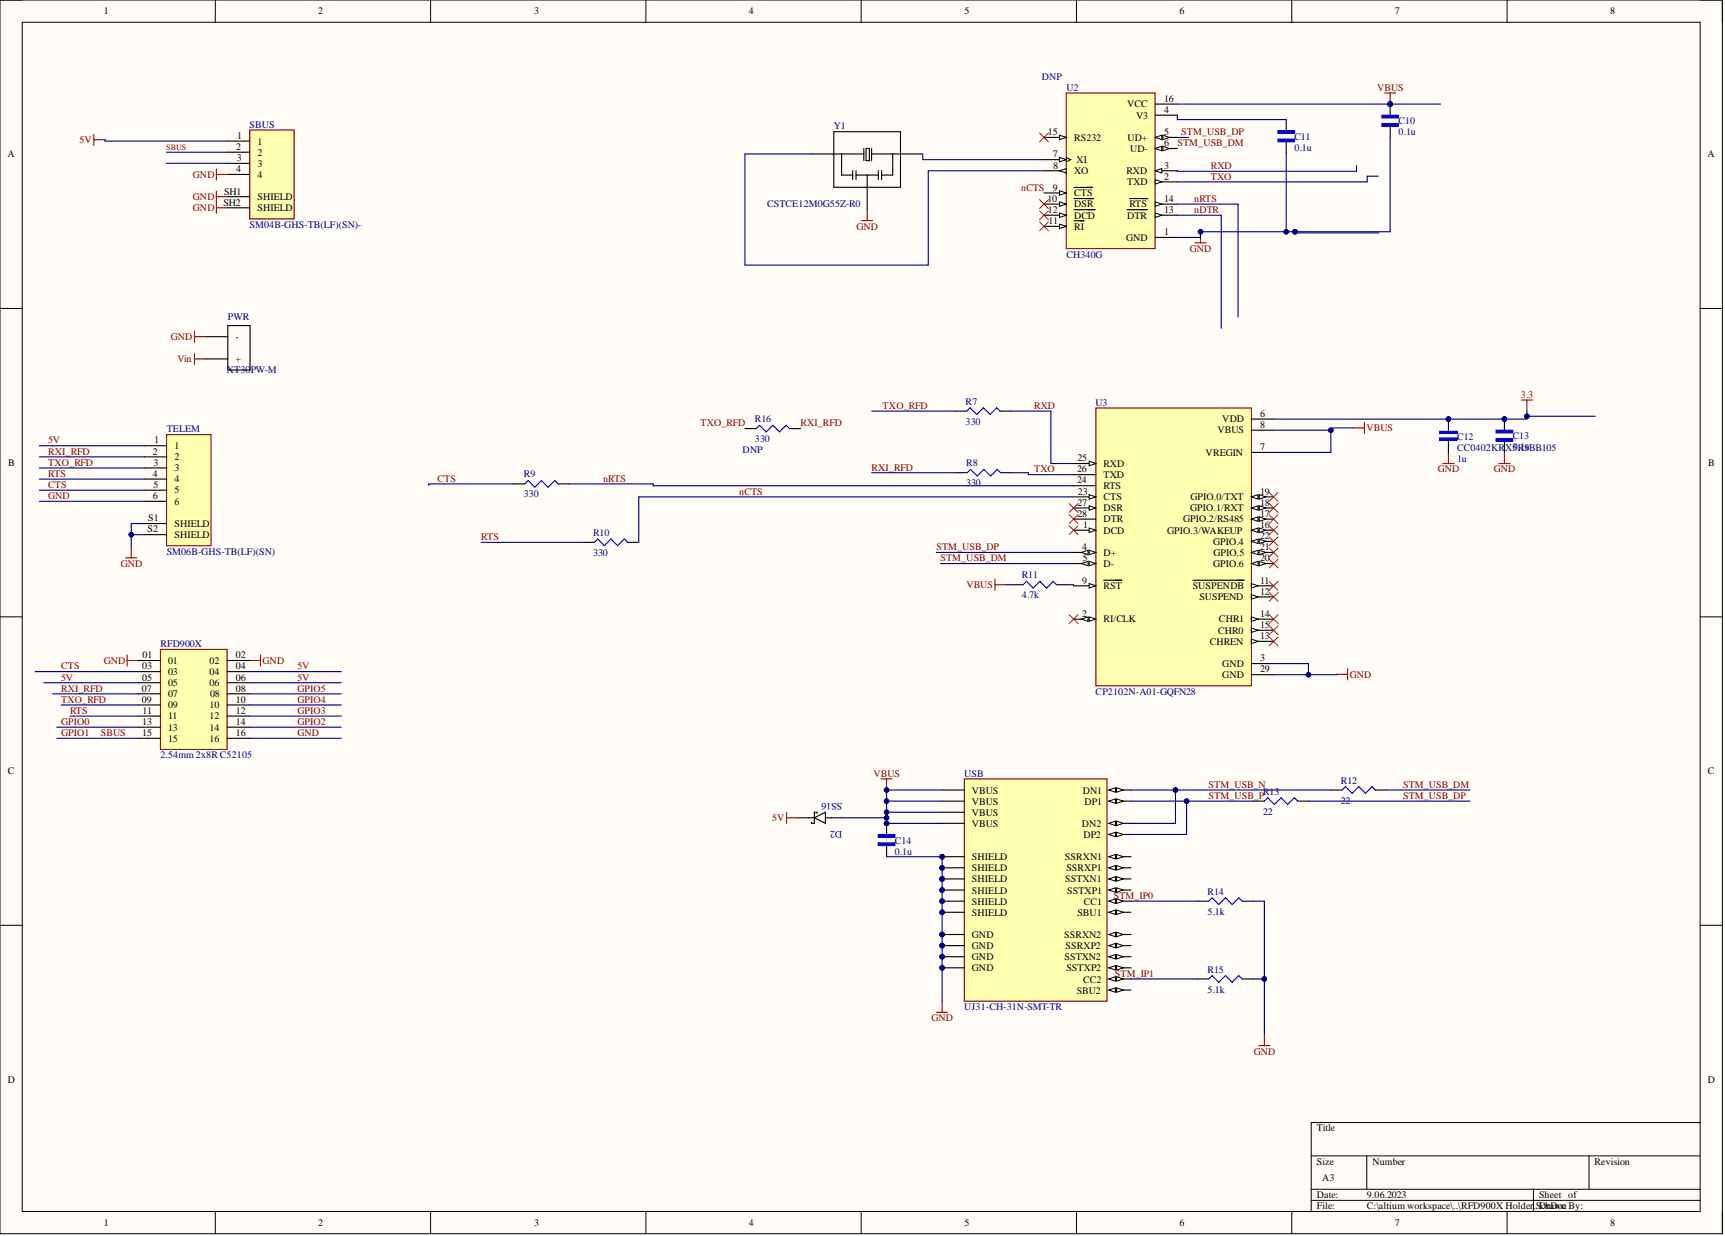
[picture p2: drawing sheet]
<svg xmlns="http://www.w3.org/2000/svg" width="393mm" height="282mm" viewBox="0 0 393 282" stroke-linecap="round" stroke-linejoin="round" font-family="sans-serif">
<defs><g id="words">
<g font-size="2.3">
<text x="23.6" y="3.3">1</text>
<text x="72.6" y="3.3">2</text>
<text x="121.8" y="3.3">3</text>
<text x="170.8" y="3.3">4</text>
<text x="219.9" y="3.3">5</text>
<text x="268.9" y="3.3">6</text>
<text x="318.1" y="3.3">7</text>
<text x="367.2" y="3.3">8</text>
<text x="265.5" y="23.2">16</text>
<text x="257" y="24.5">VCC</text>
<text x="259" y="27">V3</text>
<text x="265.5" y="25.8">4</text>
<text x="1.7" y="35.9">A</text>
<text x="53.9" y="34.2">2</text>
<text x="54.1" y="31.7">1</text>
<text x="58.7" y="33">1</text>
<text x="58.7" y="35.5">2</text>
<text x="238.9" y="30.8">15</text>
<text x="240" y="35.9">7</text>
<text x="244.9" y="32.1">RS232</text>
<text x="257.1" y="32.1">UD+</text>
<text x="257.7" y="34.6">UD-</text>
<text x="265.5" y="30.8">5</text>
<text x="265.5" y="33.4">6</text>
<text x="389.4" y="35.9">A</text>
<text x="53.9" y="39.3">4</text>
<text x="54" y="36.8">3</text>
<text x="58.7" y="38">3</text>
<text x="58.7" y="40.6">4</text>
<text x="240.1" y="38.4">8</text>
<text x="244.9" y="39.7">XO</text>
<text x="245.4" y="37.2">XI</text>
<text x="256.8" y="39.7">RXD</text>
<text x="265.5" y="38.4">3</text>
<text x="265.5" y="41">2</text>
<text x="50.9" y="46.9">SH2</text>
<text x="51.1" y="44.4">SH1</text>
<text x="58.7" y="45.6">SHIELD</text>
<text x="238.9" y="46.1">10</text>
<text x="240" y="43.5">9</text>
<text x="244.9" y="44.8">CTS</text>
<text x="244.9" y="47.3">DSR</text>
<text x="257" y="42.2">TXD</text>
<text x="257.5" y="47.3">RTS</text>
<text x="265.5" y="46.1">14</text>
<text x="58.7" y="48.2">SHIELD</text>
<text x="238.9" y="48.6">12</text>
<text x="239.1" y="51.1">11</text>
<text x="244.9" y="49.9">DCD</text>
<text x="244.9" y="52.4">RI</text>
<text x="257" y="49.9">DTR</text>
<text x="265.5" y="48.6">13</text>
<text x="265.5" y="53.7">1</text>
<text x="256.8" y="54.9">GND</text>
<text x="53.7" y="77.6">-</text>
<text x="53.7" y="82.6">+</text>
<text x="287.3" y="95.1">6</text>
<text x="35.1" y="101.1">1</text>
<text x="277.6" y="98.9">VBUS</text>
<text x="278.7" y="96.3">VDD</text>
<text x="287.3" y="97.6">8</text>
<text x="1.9" y="106.3">B</text>
<text x="34.9" y="103.7">2</text>
<text x="35" y="106.2">3</text>
<text x="39.8" y="102.4">1</text>
<text x="39.8" y="104.9">2</text>
<text x="39.8" y="107.5">3</text>
<text x="245.6" y="107.7">26</text>
<text x="245.7" y="105.2">25</text>
<text x="251.6" y="106.5">RXD</text>
<text x="274.9" y="103.9">VREGIN</text>
<text x="287.3" y="102.7">7</text>
<text x="389.5" y="106.3">B</text>
<text x="34.9" y="108.7">4</text>
<text x="34.9" y="113.8">6</text>
<text x="35" y="111.3">5</text>
<text x="39.8" y="110">4</text>
<text x="39.8" y="112.5">5</text>
<text x="245.6" y="110.3">24</text>
<text x="245.8" y="112.8">23</text>
<text x="251.6" y="109">TXD</text>
<text x="251.6" y="111.5">RTS</text>
<text x="287.3" y="112.8">19</text>
<text x="33.8" y="118.9">S1</text>
<text x="39.8" y="115.1">6</text>
<text x="245.7" y="115.3">27</text>
<text x="245.7" y="117.9">28</text>
<text x="251.6" y="114.1">CTS</text>
<text x="251.6" y="116.6">DSR</text>
<text x="251.6" y="119.1">DTR</text>
<text x="269.8" y="119.1">GPIO.2/RS485</text>
<text x="271.4" y="116.6">GPIO.1/RXT</text>
<text x="271.5" y="114.1">GPIO.0/TXT</text>
<text x="287.3" y="115.3">18</text>
<text x="287.3" y="117.9">17</text>
<text x="33.6" y="121.4">S2</text>
<text x="39.8" y="120.1">SHIELD</text>
<text x="39.8" y="122.7">SHIELD</text>
<text x="246.8" y="125.5">4</text>
<text x="247" y="120.4">1</text>
<text x="251.6" y="121.7">DCD</text>
<text x="266.1" y="121.7">GPIO.3/WAKEUP</text>
<text x="276.6" y="124.2">GPIO.4</text>
<text x="287.3" y="120.4">16</text>
<text x="287.3" y="122.9">22</text>
<text x="287.3" y="125.5">21</text>
<text x="246.9" y="128">5</text>
<text x="251.6" y="126.7">D+</text>
<text x="251.6" y="129.3">D-</text>
<text x="276.6" y="129.3">GPIO.6</text>
<text x="276.7" y="126.7">GPIO.5</text>
<text x="287.3" y="128">20</text>
<text x="246.8" y="133.1">9</text>
<text x="251.6" y="134.3">RST</text>
<text x="272" y="134.3">SUSPENDB</text>
<text x="273.5" y="136.9">SUSPEND</text>
<text x="287.3" y="133.1">11</text>
<text x="287.3" y="135.6">12</text>
<text x="246.8" y="140.7">2</text>
<text x="251.6" y="141.9">RI/CLK</text>
<text x="278" y="141.9">CHR1</text>
<text x="287.3" y="140.7">14</text>
<text x="287.3" y="143.2">15</text>
<text x="275.9" y="147">CHREN</text>
<text x="277.8" y="144.5">CHR0</text>
<text x="287.3" y="145.7">13</text>
<text x="32.4" y="152.7">03</text>
<text x="32.4" y="155.2">05</text>
<text x="32.5" y="150.1">01</text>
<text x="38.3" y="151.4">01</text>
<text x="38.3" y="153.9">03</text>
<text x="47.8" y="151.4">02</text>
<text x="47.8" y="153.9">04</text>
<text x="53.8" y="150.1">02</text>
<text x="53.8" y="152.7">04</text>
<text x="53.8" y="155.2">06</text>
<text x="278.7" y="152.1">GND</text>
<text x="278.7" y="154.6">GND</text>
<text x="287.3" y="150.8">3</text>
<text x="287.3" y="153.3">29</text>
<text x="32.3" y="157.7">07</text>
<text x="32.3" y="160.3">09</text>
<text x="38.3" y="156.5">05</text>
<text x="38.3" y="159">07</text>
<text x="38.3" y="161.5">09</text>
<text x="47.8" y="156.5">06</text>
<text x="47.8" y="161.5">10</text>
<text x="47.9" y="159">08</text>
<text x="53.8" y="157.7">08</text>
<text x="53.8" y="160.3">10</text>
<text x="32.4" y="165.3">13</text>
<text x="32.4" y="167.9">15</text>
<text x="32.5" y="162.8">11</text>
<text x="38.3" y="164.1">11</text>
<text x="38.3" y="166.6">13</text>
<text x="47.8" y="164.1">12</text>
<text x="47.8" y="166.6">14</text>
<text x="53.8" y="162.8">12</text>
<text x="53.8" y="165.3">14</text>
<text x="53.8" y="167.9">16</text>
<text x="38.3" y="169.1">15</text>
<text x="47.8" y="169.1">16</text>
<text x="1.8" y="176.6">C</text>
<text x="389.5" y="176.6">C</text>
<text x="221.6" y="183.5">VBUS</text>
<text x="221.6" y="181">VBUS</text>
<text x="246.9" y="181">DN1</text>
<text x="247.3" y="183.5">DP1</text>
<text x="221.6" y="188.6">VBUS</text>
<text x="221.6" y="186">VBUS</text>
<text x="246.7" y="188.6">DN2</text>
<text x="247" y="191.1">DP2</text>
<text x="221.6" y="196.2">SHIELD</text>
<text x="242.8" y="196.2">SSRXN1</text>
<text x="221.6" y="203.8">SHIELD</text>
<text x="221.6" y="201.3">SHIELD</text>
<text x="221.6" y="198.7">SHIELD</text>
<text x="242.9" y="201.3">SSTXN1</text>
<text x="243.2" y="198.7">SSRXP1</text>
<text x="243.3" y="203.8">SSTXP1</text>
<text x="221.6" y="208.9">SHIELD</text>
<text x="221.6" y="206.3">SHIELD</text>
<text x="245.7" y="208.9">SBU1</text>
<text x="247.1" y="206.3">CC1</text>
<text x="221.6" y="213.9">GND</text>
<text x="242.7" y="213.9">SSRXN2</text>
<text x="221.6" y="221.5">GND</text>
<text x="221.6" y="219">GND</text>
<text x="221.6" y="216.5">GND</text>
<text x="242.7" y="219">SSTXN2</text>
<text x="243" y="216.5">SSRXP2</text>
<text x="243.2" y="221.5">SSTXP2</text>
<text x="245.5" y="226.6">SBU2</text>
<text x="247" y="224.1">CC2</text>
<text x="1.8" y="247">D</text>
<text x="389.5" y="247">D</text>
<text x="300.3" y="258">Title</text>
<text x="300.3" y="265.6">Size</text>
<text x="301.5" y="269.4">A3</text>
<text x="312.9" y="265.6">Number</text>
<text x="363.6" y="265.6">Revision</text>
<text x="300.3" y="273.2">Date:</text>
<text x="300.3" y="275.8">File:</text>
<text x="311.7" y="273.2">9.06.2023</text>
<text x="311.7" y="275.8">C:\altium workspace\..\RFD900X Holder.SchDoc By:</text>
<text x="350.9" y="273.2">Sheet of</text>
<text x="350.9" y="275.8">Drawn</text>
<text x="23.6" y="279.6">1</text>
<text x="72.6" y="279.6">2</text>
<text x="121.8" y="279.6">3</text>
<text x="170.8" y="279.6">4</text>
<text x="219.9" y="279.6">5</text>
<text x="268.9" y="279.6">6</text>
<text x="318.1" y="279.6">7</text>
<text x="367.2" y="279.6">8</text>
</g>
<g font-size="2.3" fill="#000080">
<text x="237.6" y="18.2">DNP</text>
<text x="243.2" y="20.7">U2</text>
<text x="56.9" y="29.2">SBUS</text>
<text x="190.1" y="29.5">Y1</text>
<text x="318.9" y="28.3">C10</text>
<text x="295.2" y="34.4">0.1u</text>
<text x="295.2" y="31.9">C11</text>
<text x="318.9" y="30.8">0.1u</text>
<text x="174.9" y="47.3">CSTCE12M0G55Z-R0</text>
<text x="56.9" y="52">SM04B-GHS-TB(LF)(SN)-</text>
<text x="243.2" y="58.7">CH340G</text>
<text x="51.9" y="73.1">PWR</text>
<text x="51.7" y="85.2">XT30PW-M</text>
<text x="220.2" y="92.3">R7</text>
<text x="249.8" y="92.5">U3</text>
<text x="38" y="98.6">TELEM</text>
<text x="172.1" y="100.8">330</text>
<text x="172.1" y="96.2">R16</text>
<text x="220.2" y="96.8">330</text>
<text x="332.3" y="100.4">C12</text>
<text x="344.9" y="100.1">C13</text>
<text x="169.3" y="103.2">DNP</text>
<text x="220.3" y="106.3">R8</text>
<text x="332.3" y="105.4">1u</text>
<text x="332.3" y="102.9">CC0402KRX5.1u</text>
<text x="344.9" y="102.7">0R5BB105</text>
<text x="119.4" y="113.4">330</text>
<text x="119.4" y="108.8">R9</text>
<text x="220.3" y="110.9">330</text>
<text x="135.2" y="122.2">R10</text>
<text x="38" y="126.5">SM06B-GHS-TB(LF)(SN)</text>
<text x="135.2" y="126.7">330</text>
<text x="233" y="131.8">R11</text>
<text x="233" y="136.4">4.7k</text>
<text x="36.6" y="147.6">RFD900X</text>
<text x="249.8" y="158.4">CP2102N-A01-GQFN28</text>
<text x="36.6" y="172.9">2.54mm 2x8R C52105</text>
<text x="219.9" y="177.2">USB</text>
<text x="305.8" y="178.7">R12</text>
<text x="192.1" y="183.2" transform="rotate(-180 192.1 183.2)">SS16</text>
<text x="288" y="185.8">22</text>
<text x="288" y="181.2">R13</text>
<text x="305.8" y="183.3">22</text>
<text x="192.1" y="189.5" transform="rotate(-180 192.1 189.5)">D2</text>
<text x="204.1" y="194.9">0.1u</text>
<text x="204.1" y="192.4">C14</text>
<text x="275.3" y="208.6">5.1k</text>
<text x="275.3" y="204">R14</text>
<text x="275.3" y="221.8">R15</text>
<text x="275.3" y="226.3">5.1k</text>
<text x="219.9" y="230.4">UJ31-CH-31N-SMT-TR</text>
</g>
<g font-size="2.3" fill="#800000">
<text x="314" y="20.7">VBUS</text>
<text x="18.2" y="32.6">5V</text>
<text x="268.5" y="33.4">STM_USB_DM</text>
<text x="269.3" y="30.8">STM_USB_DP</text>
<text x="44" y="40.6">GND</text>
<text x="276.1" y="38.5">RXD</text>
<text x="276.1" y="41">TXO</text>
<text x="44" y="45.6">GND</text>
<text x="232.9" y="43.5">nCTS</text>
<text x="272.3" y="46.1">nRTS</text>
<text x="44" y="48.2">GND</text>
<text x="195.3" y="52.4">GND</text>
<text x="272.3" y="48.6">nDTR</text>
<text x="271.3" y="57.5">GND</text>
<text x="38.9" y="77.6">GND</text>
<text x="40.5" y="82.6">Vin</text>
<text x="201.3" y="93.3">TXO_RFD</text>
<text x="235.8" y="93.3">RXD</text>
<text x="346.8" y="90.7">3.3</text>
<text x="11" y="101.1">5V</text>
<text x="159.7" y="97.2">TXO_RFD</text>
<text x="182.5" y="97.2">RXI_RFD</text>
<text x="311.6" y="98.3">VBUS</text>
<text x="11" y="103.7">RXI_RFD</text>
<text x="11" y="106.2">TXO_RFD</text>
<text x="198.7" y="107.3">RXI_RFD</text>
<text x="235.8" y="107.7">TXO</text>
<text x="327.9" y="107.7">GND</text>
<text x="340.6" y="107.7">GND</text>
<text x="11" y="108.7">RTS</text>
<text x="11" y="111.3">CTS</text>
<text x="11" y="113.8">GND</text>
<text x="99.7" y="109.8">CTS</text>
<text x="137.5" y="109.8">nRTS</text>
<text x="168.6" y="112.8">nCTS</text>
<text x="109.7" y="123.2">RTS</text>
<text x="213.5" y="125.5">STM_USB_DP</text>
<text x="27.5" y="129.3">GND</text>
<text x="214.4" y="128">STM_USB_DM</text>
<text x="220.4" y="134.1">VBUS</text>
<text x="13.9" y="152.7">CTS</text>
<text x="13.9" y="155.2">5V</text>
<text x="23.6" y="151.4">GND</text>
<text x="59.9" y="151.4">GND</text>
<text x="67.8" y="152.7">5V</text>
<text x="67.8" y="155.2">5V</text>
<text x="307.8" y="154.5">GND</text>
<text x="13.9" y="157.7">RXI_RFD</text>
<text x="13.9" y="160.3">TXO_RFD</text>
<text x="67.8" y="157.7">GPIO5</text>
<text x="67.8" y="160.3">GPIO4</text>
<text x="13.9" y="165.3">GPIO0</text>
<text x="13.9" y="167.9">GPIO1</text>
<text x="16" y="162.8">RTS</text>
<text x="23" y="167.9">SBUS</text>
<text x="67.8" y="162.8">GPIO3</text>
<text x="67.8" y="165.3">GPIO2</text>
<text x="67.8" y="167.9">GND</text>
<text x="199.2" y="177.2">VBUS</text>
<text x="275.6" y="179.7">STM_USB_N</text>
<text x="319.9" y="179.7">STM_USB_DM</text>
<text x="275.6" y="182.2">STM_USB_P</text>
<text x="319.9" y="182.2">STM_USB_DP</text>
<text x="176.1" y="187.3">5V</text>
<text x="254" y="205.1">STM_IP0</text>
<text x="254.2" y="222.8">STM_IP1</text>
<text x="212.4" y="232.9">GND</text>
<text x="285.9" y="240.5">GND</text>
</g>
<text font-size="1.9" fill="#800000" x="37.9" y="34.3">SBUS</text>
</g></defs>
<path d="M0 0h392.7v281.3h-392.7z" fill-rule="evenodd" fill="#fffcf8"/>
<path d="M0 0h392.7v281.3h-392.7z" fill="none" stroke="#000" stroke-width=".23"/>
<path d="M5.1 5.1h382.6v271.2h-382.6z" fill-rule="evenodd" fill="#fffcf8"/>
<g fill="none" stroke="#000" stroke-width=".23">
<path d="M0 0h5.1M5.1 5.1h382.6v271.2h-382.6zM49.1 0v5.1M98.2 0v5.1M147.3 0v5.1M196.4 0v5.1M245.5 0v5.1M294.6 0v5.1M343.7 0v5.1M387.7 0h5v5.1M0 70.3h5.1M387.7 70.3h5"/>
<path d="M0 140.7h5.1M387.7 140.7h5M0 211h5.1M387.7 211h5M387.7 256h-88.7v20.3M49.1 276.3v5M98.2 276.3v5M147.3 276.3v5M196.4 276.3v5M245.5 276.3v5M294.6 276.3v5M299 263.6h88.7"/>
<path d="M299 271.2h88.7M299 273.7h88.7M311.7 263.6v7.6M343.7 276.3v5M349.7 271.2v5.1M362.3 263.6v7.6M392.7 276.3v5"/>
</g>
<path d="M29 149.4v2.5M29 150.6h2.5M56.9 150.6h2.5M59.4 149.4v2.5" fill="none" stroke="#800000" stroke-width=".25"/>
<path d="M38 99.1h10.1v25.4h-10.1z" fill-rule="evenodd" fill="#ffffb0"/>
<path d="M38 99.1h10.1v25.4h-10.1zM28.7 127.2h2.5M29.9 124.7v2.5" fill="none" stroke="#800000" stroke-width=".25"/>
<path d="M32.9 101.7h5.1M32.9 104.2h5.1M32.9 106.7h5.1M32.9 109.3h5.1M32.9 111.8h5.1M32.9 114.3h5.1M32.9 119.4h5.1M32.9 121.9h5.1" fill="none" stroke="#000" stroke-width=".25"/>
<path d="M36.6 148.1h15.2v22.8h-15.2z" fill-rule="evenodd" fill="#ffffb0"/>
<path d="M36.6 148.1h15.2v22.8h-15.2z" fill="none" stroke="#800000" stroke-width=".25"/>
<g fill="none" stroke="#000" stroke-width=".25">
<path d="M31.5 150.6h5.1M31.5 153.2h5.1M31.5 155.7h5.1M31.5 158.2h5.1M51.8 150.6h5.1M51.8 153.2h5.1M51.8 155.7h5.1M51.8 158.2h5.1M31.5 160.8h5.1M31.5 163.3h5.1M31.5 165.8h5.1M31.5 168.4h5.1"/>
<path d="M51.8 160.8h5.1M51.8 163.3h5.1M51.8 165.8h5.1M51.8 168.4h5.1"/>
</g>
<path d="M56.9 29.6h10.2v20.3h-10.2z" fill-rule="evenodd" fill="#ffffb0"/>
<path d="M21.4 30.6v2.5M21.4 31.9h2.5M49.3 38.5v2.6M49.3 39.8h2.6M56.9 29.6h10.2v20.3h-10.2zM49.3 43.6v5.1M49.3 44.9h2.6M49.3 47.4h2.6" fill="none" stroke="#800000" stroke-width=".25"/>
<path d="M51.9 32.2h5M51.9 34.7h5M51.9 37.2h5M51.9 39.8h5M51.9 44.9h5M51.9 47.4h5M46.9 76.8h5.1M52 74.2h5v10.2h-5zM46.9 81.9h5.1" fill="none" stroke="#000" stroke-width=".25"/>
<path d="M249.9 93h35.5v63.4h-35.5z" fill-rule="evenodd" fill="#ffffb0"/>
<path d="M249.9 93h35.5v63.4h-35.5z" fill="none" stroke="#800000" stroke-width=".25"/>
<path d="M244.8 105.7h5.1" fill="none" stroke="#000" stroke-width=".25"/>
<path d="M248.4 105.2l1.5 .5-1.5 .5z" fill="#f8fcff"/>
<path d="M248.4 105.2l1.5 .5-1.5 .5z" fill="none" stroke="#000" stroke-width=".23"/>
<path d="M244.8 108.2h5.1M244.8 110.8h5.1M244.8 113.3h5.1" fill="none" stroke="#000" stroke-width=".25"/>
<path d="M248.4 112.8l1.5 .5-1.5 .5z" fill="#f8fcff"/>
<path d="M248.4 112.8l1.5 .5-1.5 .5z" fill="none" stroke="#000" stroke-width=".23"/>
<path d="M244.8 115.8h5.1" fill="none" stroke="#000" stroke-width=".25"/>
<path d="M248.4 115.3l1.5 .5-1.5 .6z" fill="#f8fcff"/>
<path d="M248.4 115.3l1.5 .5-1.5 .6z" fill="none" stroke="#000" stroke-width=".23"/>
<path d="M244.8 118.4h5.1M244.8 120.9h5.1" fill="none" stroke="#000" stroke-width=".25"/>
<path d="M248.4 120.4l1.5 .5-1.5 .5z" fill="#f8fcff"/>
<path d="M248.4 120.4l1.5 .5-1.5 .5z" fill="none" stroke="#000" stroke-width=".23"/>
<path d="M244.8 126h5.1" fill="none" stroke="#000" stroke-width=".25"/>
<path d="M248.4 125.5l1.5 .5-1.5 .5z" fill="#f8fcff"/>
<path d="M248.4 125.5l1.5 .5-1.5 .5z" fill="none" stroke="#000" stroke-width=".23"/>
<path d="M246.6 126l1.5-.5v1z" fill="#f8fcff"/>
<path d="M246.6 126l1.5-.5v1z" fill="none" stroke="#000" stroke-width=".23"/>
<path d="M244.8 128.5h5.1" fill="none" stroke="#000" stroke-width=".25"/>
<path d="M248.4 128l1.5 .5-1.5 .5z" fill="#f8fcff"/>
<path d="M248.4 128l1.5 .5-1.5 .5z" fill="none" stroke="#000" stroke-width=".23"/>
<path d="M246.6 128.5l1.5-.5v1z" fill="#f8fcff"/>
<path d="M246.6 128.5l1.5-.5v1z" fill="none" stroke="#000" stroke-width=".23"/>
<path d="M244.8 133.6h5.1" fill="none" stroke="#000" stroke-width=".25"/>
<path d="M248.4 133.1l1.5 .5-1.5 .5z" fill="#f8fcff"/>
<path d="M248.4 133.1l1.5 .5-1.5 .5z" fill="none" stroke="#000" stroke-width=".23"/>
<path d="M251.7 132.3h4.1M244.8 141.2h5.1" fill="none" stroke="#000" stroke-width=".25"/>
<path d="M248.4 140.7l1.5 .5-1.5 .5z" fill="#f8fcff"/>
<path d="M248.4 140.7l1.5 .5-1.5 .5z" fill="none" stroke="#000" stroke-width=".23"/>
<path d="M246.6 141.2l1.5-.5v1z" fill="#f8fcff"/>
<path d="M246.6 141.2l1.5-.5v1z" fill="none" stroke="#000" stroke-width=".23"/>
<path d="M285.4 95.6h5M285.4 98.1h5M285.4 103.2h5M285.4 113.3h5" fill="none" stroke="#000" stroke-width=".25"/>
<path d="M285.4 113.3l1.5-.5v1z" fill="#f8fcff"/>
<path d="M285.4 113.3l1.5-.5v1z" fill="none" stroke="#000" stroke-width=".23"/>
<path d="M287.1 112.8l1.5 .5-1.5 .5z" fill="#f8fcff"/>
<path d="M287.1 112.8l1.5 .5-1.5 .5z" fill="none" stroke="#000" stroke-width=".23"/>
<path d="M285.4 115.8h5" fill="none" stroke="#000" stroke-width=".25"/>
<path d="M285.4 115.8l1.5-.5v1.1z" fill="#f8fcff"/>
<path d="M285.4 115.8l1.5-.5v1.1z" fill="none" stroke="#000" stroke-width=".23"/>
<path d="M287.1 115.3l1.5 .5-1.5 .6z" fill="#f8fcff"/>
<path d="M287.1 115.3l1.5 .5-1.5 .6z" fill="none" stroke="#000" stroke-width=".23"/>
<path d="M285.4 118.4h5" fill="none" stroke="#000" stroke-width=".25"/>
<path d="M285.4 118.4l1.5-.5v1z" fill="#f8fcff"/>
<path d="M285.4 118.4l1.5-.5v1z" fill="none" stroke="#000" stroke-width=".23"/>
<path d="M287.1 117.9l1.5 .5-1.5 .5z" fill="#f8fcff"/>
<path d="M287.1 117.9l1.5 .5-1.5 .5z" fill="none" stroke="#000" stroke-width=".23"/>
<path d="M285.4 120.9h5" fill="none" stroke="#000" stroke-width=".25"/>
<path d="M285.4 120.9l1.5-.5v1z" fill="#f8fcff"/>
<path d="M285.4 120.9l1.5-.5v1z" fill="none" stroke="#000" stroke-width=".23"/>
<path d="M287.1 120.4l1.5 .5-1.5 .5z" fill="#f8fcff"/>
<path d="M287.1 120.4l1.5 .5-1.5 .5z" fill="none" stroke="#000" stroke-width=".23"/>
<path d="M285.4 123.5h5" fill="none" stroke="#000" stroke-width=".25"/>
<path d="M285.4 123.5l1.5-.6v1.1z" fill="#f8fcff"/>
<path d="M285.4 123.5l1.5-.6v1.1z" fill="none" stroke="#000" stroke-width=".23"/>
<path d="M287.1 122.9l1.5 .6-1.5 .5z" fill="#f8fcff"/>
<path d="M287.1 122.9l1.5 .6-1.5 .5z" fill="none" stroke="#000" stroke-width=".23"/>
<path d="M285.4 126h5" fill="none" stroke="#000" stroke-width=".25"/>
<path d="M285.4 126l1.5-.5v1z" fill="#f8fcff"/>
<path d="M285.4 126l1.5-.5v1z" fill="none" stroke="#000" stroke-width=".23"/>
<path d="M287.1 125.5l1.5 .5-1.5 .5z" fill="#f8fcff"/>
<path d="M287.1 125.5l1.5 .5-1.5 .5z" fill="none" stroke="#000" stroke-width=".23"/>
<path d="M285.4 128.5h5" fill="none" stroke="#000" stroke-width=".25"/>
<path d="M285.4 128.5l1.5-.5v1z" fill="#f8fcff"/>
<path d="M285.4 128.5l1.5-.5v1z" fill="none" stroke="#000" stroke-width=".23"/>
<path d="M287.1 128l1.5 .5-1.5 .5z" fill="#f8fcff"/>
<path d="M287.1 128l1.5 .5-1.5 .5z" fill="none" stroke="#000" stroke-width=".23"/>
<path d="M285.4 133.6h5" fill="none" stroke="#000" stroke-width=".25"/>
<path d="M285.4 133.1l1.5 .5-1.5 .5z" fill="#f8fcff"/>
<path d="M285.4 133.1l1.5 .5-1.5 .5z" fill="none" stroke="#000" stroke-width=".23"/>
<path d="M272 132.3h11.7M285.4 136.1h5" fill="none" stroke="#000" stroke-width=".25"/>
<path d="M285.4 135.6l1.5 .5-1.5 .5z" fill="#f8fcff"/>
<path d="M285.4 135.6l1.5 .5-1.5 .5z" fill="none" stroke="#000" stroke-width=".23"/>
<path d="M285.4 141.2h5" fill="none" stroke="#000" stroke-width=".25"/>
<path d="M285.4 140.7l1.5 .5-1.5 .5z" fill="#f8fcff"/>
<path d="M285.4 140.7l1.5 .5-1.5 .5z" fill="none" stroke="#000" stroke-width=".23"/>
<path d="M285.4 143.7h5" fill="none" stroke="#000" stroke-width=".25"/>
<path d="M285.4 143.2l1.5 .5-1.5 .5z" fill="#f8fcff"/>
<path d="M285.4 143.2l1.5 .5-1.5 .5z" fill="none" stroke="#000" stroke-width=".23"/>
<path d="M285.4 146.3h5" fill="none" stroke="#000" stroke-width=".25"/>
<path d="M285.4 145.8l1.5 .5-1.5 .5z" fill="#f8fcff"/>
<path d="M285.4 145.8l1.5 .5-1.5 .5z" fill="none" stroke="#000" stroke-width=".23"/>
<g fill="none" stroke="#000" stroke-width=".25">
<path d="M185.1 35.1h11.9M190.1 30h15.2v12.7h-15.2zM191.9 35.1v4.8h2.5M194.4 38.9v2M195.2 39.9h5.1M195.2 38.9v2M197 33.8v2.8M197.5 33.8h.7v2.8h-.7zM197.7 39.9v7.9M198.7 35.1h11.7M198.7 33.8v2.8M200.3 38.9v2"/>
<path d="M201 38.9v2M203.6 35.1v4.8h-2.6M285.4 151.3h5M285.4 153.9h5"/>
</g>
<path d="M308.6 97.6h2.5M311.1 96.3v2.6M346.9 91.2h2.5M348.2 91.2v2.6M329 105.7h2.6M330.3 103.2v2.5M341.8 105.7h2.5M343.1 103.2v2.5M226.9 132.1v2.5M226.9 133.3h2.5M304.7 153.8h2.6M307.3 152.5v2.5" fill="none" stroke="#800000" stroke-width=".25"/>
<path d="M243.1 21.2h20.3v35.5h-20.3z" fill-rule="evenodd" fill="#ffffb0"/>
<path d="M243.1 21.2h20.3v35.5h-20.3z" fill="none" stroke="#800000" stroke-width=".25"/>
<path d="M238.1 31.3h5" fill="none" stroke="#000" stroke-width=".25"/>
<path d="M241.6 30.8l1.5 .5-1.5 .5z" fill="#f8fcff"/>
<path d="M241.6 30.8l1.5 .5-1.5 .5z" fill="none" stroke="#000" stroke-width=".23"/>
<path d="M238.1 36.4h5" fill="none" stroke="#000" stroke-width=".25"/>
<path d="M241.6 35.9l1.5 .5-1.5 .5z" fill="#f8fcff"/>
<path d="M241.6 35.9l1.5 .5-1.5 .5zM243.1 35.9l1 .5-1 .5" fill="none" stroke="#000" stroke-width=".23"/>
<path d="M238.1 38.9h5" fill="none" stroke="#000" stroke-width=".25"/>
<path d="M241.6 38.9l1.5-.5v1.1z" fill="#f8fcff"/>
<path d="M241.6 38.9l1.5-.5v1.1z" fill="none" stroke="#000" stroke-width=".23"/>
<path d="M238.1 44h5" fill="none" stroke="#000" stroke-width=".25"/>
<path d="M241.6 43.5l1.5 .5-1.5 .5z" fill="#f8fcff"/>
<path d="M241.6 43.5l1.5 .5-1.5 .5z" fill="none" stroke="#000" stroke-width=".23"/>
<path d="M238.1 46.5h5M244.9 42.7h4.2" fill="none" stroke="#000" stroke-width=".25"/>
<path d="M241.6 46l1.5 .5-1.5 .6z" fill="#f8fcff"/>
<path d="M241.6 46l1.5 .5-1.5 .6z" fill="none" stroke="#000" stroke-width=".23"/>
<path d="M238.1 49.1h5M244.9 45.3h4.5" fill="none" stroke="#000" stroke-width=".25"/>
<path d="M241.6 48.6l1.5 .5-1.5 .5z" fill="#f8fcff"/>
<path d="M241.6 48.6l1.5 .5-1.5 .5z" fill="none" stroke="#000" stroke-width=".23"/>
<path d="M238.1 51.6h5M244.9 47.8h4.8" fill="none" stroke="#000" stroke-width=".25"/>
<path d="M241.6 51.1l1.5 .5-1.5 .5z" fill="#f8fcff"/>
<path d="M241.6 51.1l1.5 .5-1.5 .5z" fill="none" stroke="#000" stroke-width=".23"/>
<path d="M263.4 23.7h5.1M263.4 26.3h5.1M263.4 31.3h5.1M244.9 50.3h2.3" fill="none" stroke="#000" stroke-width=".25"/>
<path d="M263.4 31.3l1.5-.5v1z" fill="#f8fcff"/>
<path d="M263.4 31.3l1.5-.5v1z" fill="none" stroke="#000" stroke-width=".23"/>
<path d="M265.2 30.8l1.5 .5-1.5 .5z" fill="#f8fcff"/>
<path d="M265.2 30.8l1.5 .5-1.5 .5z" fill="none" stroke="#000" stroke-width=".23"/>
<path d="M263.4 33.9h5.1" fill="none" stroke="#000" stroke-width=".25"/>
<path d="M263.4 33.9l1.5-.5v1z" fill="#f8fcff"/>
<path d="M263.4 33.9l1.5-.5v1z" fill="none" stroke="#000" stroke-width=".23"/>
<path d="M265.2 33.4l1.5 .5-1.5 .5z" fill="#f8fcff"/>
<path d="M265.2 33.4l1.5 .5-1.5 .5z" fill="none" stroke="#000" stroke-width=".23"/>
<path d="M263.4 38.9h5.1" fill="none" stroke="#000" stroke-width=".25"/>
<path d="M263.4 38.9l1.5-.5v1.1z" fill="#f8fcff"/>
<path d="M263.4 38.9l1.5-.5v1.1z" fill="none" stroke="#000" stroke-width=".23"/>
<path d="M263.4 41.5h5.1" fill="none" stroke="#000" stroke-width=".25"/>
<path d="M263.4 41l1.5 .5-1.5 .5z" fill="#f8fcff"/>
<path d="M263.4 41l1.5 .5-1.5 .5z" fill="none" stroke="#000" stroke-width=".23"/>
<path d="M263.4 46.5h5.1" fill="none" stroke="#000" stroke-width=".25"/>
<path d="M263.4 46l1.5 .5-1.5 .6z" fill="#f8fcff"/>
<path d="M263.4 46l1.5 .5-1.5 .6z" fill="none" stroke="#000" stroke-width=".23"/>
<path d="M257.6 45.3h4.2M263.4 49.1h5.1" fill="none" stroke="#000" stroke-width=".25"/>
<path d="M263.4 48.6l1.5 .5-1.5 .5z" fill="#f8fcff"/>
<path d="M263.4 48.6l1.5 .5-1.5 .5z" fill="none" stroke="#000" stroke-width=".23"/>
<path d="M257 47.8h4.6M263.4 54.2h5.1" fill="none" stroke="#000" stroke-width=".25"/>
<path d="M196.5 50.3h2.5M197.7 47.8v2.5M272.5 55.4h2.5M273.8 52.9v2.5" fill="none" stroke="#800000" stroke-width=".25"/>
<circle cx="273.7" cy="52.9" r=".51" fill="#000080"/>
<circle cx="273.7" cy="52.9" r=".51" fill="none" stroke="#000080" stroke-width=".23"/>
<path d="M237.1 30.3l2 2.1M239.1 30.3l-2 2.1M237.1 45.5l2 2.1M237.1 48.1l2 2M237.1 50.6l2 2M239.1 45.5l-2 2.1M239.1 48.1l-2 2M239.1 50.6l-2 2" fill="none" stroke="#f00" stroke-width=".23"/>
<path d="M217.9 93.8h2.5M228 93.8h2.6M218 107.8h2.6M228.2 107.8h2.5M230.8 133.3h2.5M240.9 133.3h2.5" fill="none" stroke="#000" stroke-width=".25"/>
<path d="M220.4 93.8l.8-.8 1.5 1.5 1.5-1.5 1.6 1.5 1.5-1.5 .7 .8M220.6 107.8l.7-.8 1.5 1.6 1.6-1.6 1.5 1.6 1.5-1.6 .8 .8M233.3 133.3l.8-.7 1.5 1.5 1.5-1.5 1.5 1.5 1.6-1.5 .7 .7" fill="none" stroke="#00f" stroke-width=".25"/>
<path d="M315.7 21.2h2.6M317 21.2v2.5" fill="none" stroke="#800000" stroke-width=".25"/>
<circle cx="317" cy="23.7" r=".51" fill="#000080"/>
<circle cx="317" cy="23.7" r=".51" fill="none" stroke="#000080" stroke-width=".23"/>
<path d="M291.4 31.7h3.8v.6h-3.8z" fill-rule="evenodd" fill="#00f"/>
<path d="M291.4 31.7h3.8v.6h-3.8z" fill="none" stroke="#00f" stroke-width=".25"/>
<path d="M291.4 29.8h3.8v.6h-3.8z" fill-rule="evenodd" fill="#00f"/>
<path d="M291.4 29.8h3.8v.6h-3.8z" fill="none" stroke="#00f" stroke-width=".25"/>
<path d="M293.3 27.3v2.5M293.3 32.3v2.6" fill="none" stroke="#000" stroke-width=".25"/>
<circle cx="317" cy="23.7" r=".51" fill="#000080"/>
<circle cx="317" cy="23.7" r=".51" fill="none" stroke="#000080" stroke-width=".23"/>
<path d="M315.1 28.2h3.8v.6h-3.8z" fill-rule="evenodd" fill="#00f"/>
<path d="M315.1 28.2h3.8v.6h-3.8z" fill="none" stroke="#00f" stroke-width=".25"/>
<path d="M315.1 26.3h3.8v.6h-3.8z" fill-rule="evenodd" fill="#00f"/>
<path d="M315.1 26.3h3.8v.6h-3.8z" fill="none" stroke="#00f" stroke-width=".25"/>
<path d="M317 23.7v2.6M317 28.8v2.5" fill="none" stroke="#000" stroke-width=".25"/>
<circle cx="317" cy="23.7" r=".51" fill="#000080"/>
<circle cx="317" cy="23.7" r=".51" fill="none" stroke="#000080" stroke-width=".23"/>
<circle cx="343.1" cy="95.6" r=".51" fill="#000080"/>
<circle cx="343.1" cy="95.6" r=".51" fill="none" stroke="#000080" stroke-width=".23"/>
<path d="M341.2 100h3.8v.6h-3.8z" fill-rule="evenodd" fill="#00f"/>
<path d="M341.2 100h3.8v.6h-3.8z" fill="none" stroke="#00f" stroke-width=".25"/>
<path d="M341.2 98.1h3.8v.6h-3.8z" fill-rule="evenodd" fill="#00f"/>
<path d="M341.2 98.1h3.8v.6h-3.8z" fill="none" stroke="#00f" stroke-width=".25"/>
<path d="M343.1 95.6v2.5M343.1 100.6v2.6" fill="none" stroke="#000" stroke-width=".25"/>
<circle cx="343.1" cy="95.6" r=".51" fill="#000080"/>
<circle cx="343.1" cy="95.6" r=".51" fill="none" stroke="#000080" stroke-width=".23"/>
<circle cx="330.3" cy="95.6" r=".51" fill="#000080"/>
<circle cx="330.3" cy="95.6" r=".51" fill="none" stroke="#000080" stroke-width=".23"/>
<path d="M328.3 99.9h4v.5h-4z" fill-rule="evenodd" fill="#00f"/>
<path d="M328.3 99.9h4v.5h-4z" fill="none" stroke="#00f" stroke-width=".25"/>
<path d="M328.3 98.4h4v.5h-4z" fill-rule="evenodd" fill="#00f"/>
<path d="M328.3 98.4h4v.5h-4z" fill="none" stroke="#00f" stroke-width=".25"/>
<path d="M330.3 95.6v2.5M330.3 100.6v2.6" fill="none" stroke="#000" stroke-width=".25"/>
<circle cx="330.3" cy="95.6" r=".51" fill="#000080"/>
<circle cx="330.3" cy="95.6" r=".51" fill="none" stroke="#000080" stroke-width=".23"/>
<g fill="none" stroke="#000080" stroke-width=".25">
<path d="M9 101.7h23.9M9 104.2h23.9M9 106.7h23.9M9 109.3h23.9M9 111.8h23.9M9 114.3h23.9M32.9 121.9h-3v2.8M8 153.2h23.5M10 155.7h21.5M12 158.2h19.5M56.9 153.2h20.9M56.9 155.7h20.9"/>
<path d="M56.9 158.2h20.9M13 165.8h18.5M13 168.4h18.5M14 160.8h17.5M16 163.3h15.5M56.9 160.8h20.9M56.9 163.3h20.9M56.9 165.8h20.9M56.9 168.4h20.9"/>
</g>
<circle cx="29.9" cy="121.9" r=".51" fill="#000080"/>
<circle cx="29.9" cy="121.9" r=".51" fill="none" stroke="#000080" stroke-width=".23"/>
<path d="M32.9 119.4h-3v2.5" fill="none" stroke="#000080" stroke-width=".25"/>
<circle cx="29.9" cy="121.9" r=".51" fill="#000080"/>
<circle cx="29.9" cy="121.9" r=".51" fill="none" stroke="#000080" stroke-width=".23"/>
<path d="M23.9 31.9v.3h28M37.9 34.7h14M37.9 37.2h14M290.4 98.1h13.1" fill="none" stroke="#000080" stroke-width=".25"/>
<circle cx="303.5" cy="98.1" r=".51" fill="#000080"/>
<circle cx="303.5" cy="98.1" r=".51" fill="none" stroke="#000080" stroke-width=".23"/>
<path d="M308.6 97.6h-4.6l-.5 .5v5.1h-13.1" fill="none" stroke="#000080" stroke-width=".25"/>
<circle cx="303.5" cy="98.1" r=".51" fill="#000080"/>
<circle cx="303.5" cy="98.1" r=".51" fill="none" stroke="#000080" stroke-width=".23"/>
<path d="M198.8 93.8h19.1M230.6 93.8h9v11.9h5.2M129.8 110.4h19.2v.4h95.8M198.8 107.8h19.2M230.7 107.8h3.8v.4h10.3M229.4 133.3h1.4M243.4 133.3h1.4v.3M290.4 151.3h8v2.6" fill="none" stroke="#000080" stroke-width=".25"/>
<circle cx="298.4" cy="153.9" r=".51" fill="#000080"/>
<circle cx="298.4" cy="153.9" r=".51" fill="none" stroke="#000080" stroke-width=".23"/>
<path d="M348.2 93.8v1.1" fill="none" stroke="#000080" stroke-width=".25"/>
<circle cx="348.2" cy="94.9" r=".51" fill="#000080"/>
<circle cx="348.2" cy="94.9" r=".51" fill="none" stroke="#000080" stroke-width=".23"/>
<path d="M363.8 94.9h-15.6v.7h-57.8" fill="none" stroke="#000080" stroke-width=".25"/>
<circle cx="330.3" cy="95.6" r=".51" fill="#000080"/>
<circle cx="330.3" cy="95.6" r=".51" fill="none" stroke="#000080" stroke-width=".23"/>
<circle cx="343.1" cy="95.6" r=".51" fill="#000080"/>
<circle cx="343.1" cy="95.6" r=".51" fill="none" stroke="#000080" stroke-width=".23"/>
<circle cx="348.2" cy="94.9" r=".51" fill="#000080"/>
<circle cx="348.2" cy="94.9" r=".51" fill="none" stroke="#000080" stroke-width=".23"/>
<path d="M185.1 35.1h-15.2v25.4h41.8v-21.6h26.4M210.4 35.1v1.3h27.7M268.5 26.3v1h24.8M268.5 31.3h2.5M295.3 52.9v.2h19.1M314.3 40.2h-2.5v1.3h-43.3" fill="none" stroke="#000080" stroke-width=".25"/>
<circle cx="295.3" cy="52.9" r=".51" fill="#000080"/>
<circle cx="295.3" cy="52.9" r=".51" fill="none" stroke="#000080" stroke-width=".23"/>
<path d="M317 23.7h11.5M268.5 49.1h10v25.8M268.5 46.5h13.8v25.8" fill="none" stroke="#000080" stroke-width=".25"/>
<circle cx="317" cy="23.7" r=".51" fill="#000080"/>
<circle cx="317" cy="23.7" r=".51" fill="none" stroke="#000080" stroke-width=".23"/>
<path d="M268.5 23.7h48.5" fill="none" stroke="#000080" stroke-width=".25"/>
<circle cx="317" cy="23.7" r=".51" fill="#000080"/>
<circle cx="317" cy="23.7" r=".51" fill="none" stroke="#000080" stroke-width=".23"/>
<path d="M309.3 37.8v1.3h-40.8v-.2M117.1 110.4h-19.3v.3M244.8 113.3h-99.1v10.4M109.7 123.7h23.3M304.7 153.8l-14.3 .1" fill="none" stroke="#000080" stroke-width=".25"/>
<path d="M117.1 110.4h2.6M127.3 110.4h2.5M133 123.7h2.5M143.1 123.7h2.5" fill="none" stroke="#000" stroke-width=".25"/>
<path d="M119.7 110.4l.7-.8 1.6 1.5 1.5-1.5 1.5 1.5 1.5-1.5 .8 .8M135.5 123.7l.8-.8 1.5 1.5 1.5-1.5 1.5 1.5 1.6-1.5 .7 .8" fill="none" stroke="#00f" stroke-width=".25"/>
<circle cx="298.4" cy="153.9" r=".51" fill="#000080"/>
<circle cx="298.4" cy="153.9" r=".51" fill="none" stroke="#000080" stroke-width=".23"/>
<circle cx="214.8" cy="220.7" r=".51" fill="#000080"/>
<circle cx="214.8" cy="220.7" r=".51" fill="none" stroke="#000080" stroke-width=".23"/>
<circle cx="214.8" cy="218.2" r=".51" fill="#000080"/>
<circle cx="214.8" cy="218.2" r=".51" fill="none" stroke="#000080" stroke-width=".23"/>
<circle cx="214.8" cy="215.6" r=".51" fill="#000080"/>
<circle cx="214.8" cy="215.6" r=".51" fill="none" stroke="#000080" stroke-width=".23"/>
<circle cx="214.8" cy="213.1" r=".51" fill="#000080"/>
<circle cx="214.8" cy="213.1" r=".51" fill="none" stroke="#000080" stroke-width=".23"/>
<circle cx="214.8" cy="208" r=".51" fill="#000080"/>
<circle cx="214.8" cy="208" r=".51" fill="none" stroke="#000080" stroke-width=".23"/>
<circle cx="214.8" cy="205.5" r=".51" fill="#000080"/>
<circle cx="214.8" cy="205.5" r=".51" fill="none" stroke="#000080" stroke-width=".23"/>
<circle cx="214.8" cy="203" r=".51" fill="#000080"/>
<circle cx="214.8" cy="203" r=".51" fill="none" stroke="#000080" stroke-width=".23"/>
<circle cx="214.8" cy="200.4" r=".51" fill="#000080"/>
<circle cx="214.8" cy="200.4" r=".51" fill="none" stroke="#000080" stroke-width=".23"/>
<circle cx="214.8" cy="197.9" r=".51" fill="#000080"/>
<circle cx="214.8" cy="197.9" r=".51" fill="none" stroke="#000080" stroke-width=".23"/>
<circle cx="214.8" cy="195.4" r=".51" fill="#000080"/>
<circle cx="214.8" cy="195.4" r=".51" fill="none" stroke="#000080" stroke-width=".23"/>
<path d="M219.9 177.6h32.5v50.7h-32.5z" fill-rule="evenodd" fill="#ffffb0"/>
<path d="M219.9 177.6h32.5v50.7h-32.5z" fill="none" stroke="#800000" stroke-width=".25"/>
<path d="M214.8 187.8h5.1M214.8 185.2h5.1M214.8 182.7h5.1M214.8 180.2h5.1M252.8 180.2h5.1" fill="none" stroke="#000" stroke-width=".25"/>
<path d="M252.8 180.2l1.6-.5v1z" fill="#f8fcff"/>
<path d="M252.8 180.2l1.6-.5v1z" fill="none" stroke="#000" stroke-width=".23"/>
<path d="M254.6 179.7l1.5 .5-1.5 .5z" fill="#f8fcff"/>
<path d="M254.6 179.7l1.5 .5-1.5 .5z" fill="none" stroke="#000" stroke-width=".23"/>
<path d="M252.8 182.7h5.1" fill="none" stroke="#000" stroke-width=".25"/>
<path d="M252.8 182.7l1.6-.5v1z" fill="#f8fcff"/>
<path d="M252.8 182.7l1.6-.5v1z" fill="none" stroke="#000" stroke-width=".23"/>
<path d="M254.6 182.2l1.5 .5-1.5 .5z" fill="#f8fcff"/>
<path d="M254.6 182.2l1.5 .5-1.5 .5z" fill="none" stroke="#000" stroke-width=".23"/>
<path d="M252.8 187.8h5.1" fill="none" stroke="#000" stroke-width=".25"/>
<path d="M252.8 187.8l1.6-.5v1z" fill="#f8fcff"/>
<path d="M252.8 187.8l1.6-.5v1z" fill="none" stroke="#000" stroke-width=".23"/>
<path d="M254.6 187.3l1.5 .5-1.5 .5z" fill="#f8fcff"/>
<path d="M254.6 187.3l1.5 .5-1.5 .5z" fill="none" stroke="#000" stroke-width=".23"/>
<path d="M252.8 190.3h5.1" fill="none" stroke="#000" stroke-width=".25"/>
<path d="M252.8 190.3l1.6-.5v1z" fill="#f8fcff"/>
<path d="M252.8 190.3l1.6-.5v1z" fill="none" stroke="#000" stroke-width=".23"/>
<path d="M254.6 189.8l1.5 .5-1.5 .5z" fill="#f8fcff"/>
<path d="M254.6 189.8l1.5 .5-1.5 .5z" fill="none" stroke="#000" stroke-width=".23"/>
<path d="M252.8 195.4h5.1" fill="none" stroke="#000" stroke-width=".25"/>
<path d="M252.8 195.4l1.6-.5v1z" fill="#f8fcff"/>
<path d="M252.8 195.4l1.6-.5v1z" fill="none" stroke="#000" stroke-width=".23"/>
<path d="M254.6 194.9l1.5 .5-1.5 .5z" fill="#f8fcff"/>
<path d="M254.6 194.9l1.5 .5-1.5 .5z" fill="none" stroke="#000" stroke-width=".23"/>
<path d="M252.8 197.9h5.1" fill="none" stroke="#000" stroke-width=".25"/>
<path d="M252.8 197.9l1.6-.5v1z" fill="#f8fcff"/>
<path d="M252.8 197.9l1.6-.5v1z" fill="none" stroke="#000" stroke-width=".23"/>
<path d="M254.6 197.4l1.5 .5-1.5 .5z" fill="#f8fcff"/>
<path d="M254.6 197.4l1.5 .5-1.5 .5z" fill="none" stroke="#000" stroke-width=".23"/>
<path d="M252.8 200.4h5.1" fill="none" stroke="#000" stroke-width=".25"/>
<path d="M252.8 200.4l1.6-.5v1z" fill="#f8fcff"/>
<path d="M252.8 200.4l1.6-.5v1z" fill="none" stroke="#000" stroke-width=".23"/>
<path d="M254.6 199.9l1.5 .5-1.5 .5z" fill="#f8fcff"/>
<path d="M254.6 199.9l1.5 .5-1.5 .5z" fill="none" stroke="#000" stroke-width=".23"/>
<path d="M252.8 203h5.1" fill="none" stroke="#000" stroke-width=".25"/>
<path d="M252.8 203l1.6-.5v1z" fill="#f8fcff"/>
<path d="M252.8 203l1.6-.5v1z" fill="none" stroke="#000" stroke-width=".23"/>
<path d="M254.6 202.5l1.5 .5-1.5 .5z" fill="#f8fcff"/>
<path d="M254.6 202.5l1.5 .5-1.5 .5z" fill="none" stroke="#000" stroke-width=".23"/>
<path d="M252.8 205.5h5.1" fill="none" stroke="#000" stroke-width=".25"/>
<path d="M252.8 205.5l1.6-.5v1z" fill="#f8fcff"/>
<path d="M252.8 205.5l1.6-.5v1z" fill="none" stroke="#000" stroke-width=".23"/>
<path d="M254.6 205l1.5 .5-1.5 .5z" fill="#f8fcff"/>
<path d="M254.6 205l1.5 .5-1.5 .5z" fill="none" stroke="#000" stroke-width=".23"/>
<path d="M252.8 208h5.1" fill="none" stroke="#000" stroke-width=".25"/>
<path d="M252.8 208l1.6-.5v1.1z" fill="#f8fcff"/>
<path d="M252.8 208l1.6-.5v1.1z" fill="none" stroke="#000" stroke-width=".23"/>
<path d="M254.6 207.5l1.5 .5-1.5 .6z" fill="#f8fcff"/>
<path d="M254.6 207.5l1.5 .5-1.5 .6z" fill="none" stroke="#000" stroke-width=".23"/>
<path d="M252.8 213.1h5.1" fill="none" stroke="#000" stroke-width=".25"/>
<path d="M252.8 213.1l1.6-.5v1z" fill="#f8fcff"/>
<path d="M252.8 213.1l1.6-.5v1z" fill="none" stroke="#000" stroke-width=".23"/>
<path d="M254.6 212.6l1.5 .5-1.5 .5z" fill="#f8fcff"/>
<path d="M254.6 212.6l1.5 .5-1.5 .5z" fill="none" stroke="#000" stroke-width=".23"/>
<path d="M252.8 215.6h5.1" fill="none" stroke="#000" stroke-width=".25"/>
<path d="M252.8 215.6l1.6-.5v1.1z" fill="#f8fcff"/>
<path d="M252.8 215.6l1.6-.5v1.1z" fill="none" stroke="#000" stroke-width=".23"/>
<path d="M254.6 215.1l1.5 .5-1.5 .6z" fill="#f8fcff"/>
<path d="M254.6 215.1l1.5 .5-1.5 .6z" fill="none" stroke="#000" stroke-width=".23"/>
<path d="M252.8 218.2h5.1" fill="none" stroke="#000" stroke-width=".25"/>
<path d="M252.8 218.2l1.6-.5v1z" fill="#f8fcff"/>
<path d="M252.8 218.2l1.6-.5v1z" fill="none" stroke="#000" stroke-width=".23"/>
<path d="M254.6 217.7l1.5 .5-1.5 .5z" fill="#f8fcff"/>
<path d="M254.6 217.7l1.5 .5-1.5 .5z" fill="none" stroke="#000" stroke-width=".23"/>
<path d="M252.8 220.7h5.1" fill="none" stroke="#000" stroke-width=".25"/>
<path d="M252.8 220.7l1.6-.5v1z" fill="#f8fcff"/>
<path d="M252.8 220.7l1.6-.5v1z" fill="none" stroke="#000" stroke-width=".23"/>
<path d="M254.6 220.2l1.5 .5-1.5 .5z" fill="#f8fcff"/>
<path d="M254.6 220.2l1.5 .5-1.5 .5z" fill="none" stroke="#000" stroke-width=".23"/>
<path d="M252.8 223.3h5.1" fill="none" stroke="#000" stroke-width=".25"/>
<path d="M252.8 223.3l1.6-.6v1.1z" fill="#f8fcff"/>
<path d="M252.8 223.3l1.6-.6v1.1z" fill="none" stroke="#000" stroke-width=".23"/>
<path d="M254.6 222.7l1.5 .6-1.5 .5z" fill="#f8fcff"/>
<path d="M254.6 222.7l1.5 .6-1.5 .5z" fill="none" stroke="#000" stroke-width=".23"/>
<path d="M252.8 225.8h5.1" fill="none" stroke="#000" stroke-width=".25"/>
<path d="M252.8 225.8l1.6-.5v1z" fill="#f8fcff"/>
<path d="M252.8 225.8l1.6-.5v1z" fill="none" stroke="#000" stroke-width=".23"/>
<path d="M254.6 225.3l1.5 .5-1.5 .5z" fill="#f8fcff"/>
<path d="M254.6 225.3l1.5 .5-1.5 .5z" fill="none" stroke="#000" stroke-width=".23"/>
<path d="M214.8 220.7h5.1" fill="none" stroke="#000" stroke-width=".25"/>
<circle cx="214.8" cy="220.7" r=".51" fill="#000080"/>
<circle cx="214.8" cy="220.7" r=".51" fill="none" stroke="#000080" stroke-width=".23"/>
<path d="M214.8 218.2h5.1" fill="none" stroke="#000" stroke-width=".25"/>
<circle cx="214.8" cy="218.2" r=".51" fill="#000080"/>
<circle cx="214.8" cy="218.2" r=".51" fill="none" stroke="#000080" stroke-width=".23"/>
<path d="M214.8 215.6h5.1" fill="none" stroke="#000" stroke-width=".25"/>
<circle cx="214.8" cy="215.6" r=".51" fill="#000080"/>
<circle cx="214.8" cy="215.6" r=".51" fill="none" stroke="#000080" stroke-width=".23"/>
<path d="M214.8 213.1h5.1" fill="none" stroke="#000" stroke-width=".25"/>
<circle cx="214.8" cy="213.1" r=".51" fill="#000080"/>
<circle cx="214.8" cy="213.1" r=".51" fill="none" stroke="#000080" stroke-width=".23"/>
<path d="M214.8 208h5.1" fill="none" stroke="#000" stroke-width=".25"/>
<circle cx="214.8" cy="208" r=".51" fill="#000080"/>
<circle cx="214.8" cy="208" r=".51" fill="none" stroke="#000080" stroke-width=".23"/>
<path d="M214.8 205.5h5.1" fill="none" stroke="#000" stroke-width=".25"/>
<circle cx="214.8" cy="205.5" r=".51" fill="#000080"/>
<circle cx="214.8" cy="205.5" r=".51" fill="none" stroke="#000080" stroke-width=".23"/>
<path d="M214.8 203h5.1" fill="none" stroke="#000" stroke-width=".25"/>
<circle cx="214.8" cy="203" r=".51" fill="#000080"/>
<circle cx="214.8" cy="203" r=".51" fill="none" stroke="#000080" stroke-width=".23"/>
<path d="M214.8 200.4h5.1" fill="none" stroke="#000" stroke-width=".25"/>
<circle cx="214.8" cy="200.4" r=".51" fill="#000080"/>
<circle cx="214.8" cy="200.4" r=".51" fill="none" stroke="#000080" stroke-width=".23"/>
<path d="M214.8 197.9h5.1" fill="none" stroke="#000" stroke-width=".25"/>
<circle cx="214.8" cy="197.9" r=".51" fill="#000080"/>
<circle cx="214.8" cy="197.9" r=".51" fill="none" stroke="#000080" stroke-width=".23"/>
<path d="M214.8 195.4h5.1" fill="none" stroke="#000" stroke-width=".25"/>
<circle cx="214.8" cy="195.4" r=".51" fill="#000080"/>
<circle cx="214.8" cy="195.4" r=".51" fill="none" stroke="#000080" stroke-width=".23"/>
<path d="M213.6 230.9h2.5M214.8 228.3v2.6M287 238.5h2.6M288.3 235.9v2.6" fill="none" stroke="#800000" stroke-width=".25"/>
<path d="M285.8 182.7h2.5M295.9 182.7h2.5M303.5 180.2h2.5M313.6 180.2h2.6M273.1 205.5h2.5M283.2 205.5h2.6M273.1 223.3h2.5M283.2 223.3h2.6" fill="none" stroke="#000" stroke-width=".25"/>
<path d="M288.3 182.7l.8-.8 1.5 1.6 1.5-1.6 1.5 1.6 1.6-1.6 .7 .8M306 180.2l.8-.8 1.5 1.5 1.5-1.5 1.6 1.5 1.5-1.5 .7 .8M275.6 205.5l.8-.8 1.5 1.6 1.5-1.6 1.6 1.6 1.5-1.6 .7 .8M275.6 223.3l.8-.8 1.5 1.5 1.5-1.5 1.6 1.5 1.5-1.5 .7 .8" fill="none" stroke="#00f" stroke-width=".25"/>
<circle cx="202.2" cy="187.8" r=".51" fill="#000080"/>
<circle cx="202.2" cy="187.8" r=".51" fill="none" stroke="#000080" stroke-width=".23"/>
<path d="M200.3 192.2h3.8v.6h-3.8z" fill-rule="evenodd" fill="#00f"/>
<path d="M200.3 192.2h3.8v.6h-3.8z" fill="none" stroke="#00f" stroke-width=".25"/>
<path d="M200.3 190.3h3.8v.6h-3.8z" fill-rule="evenodd" fill="#00f"/>
<path d="M200.3 190.3h3.8v.6h-3.8z" fill="none" stroke="#00f" stroke-width=".25"/>
<path d="M202.2 187.8v2.5M202.2 192.8v2.6" fill="none" stroke="#000" stroke-width=".25"/>
<circle cx="202.2" cy="187.8" r=".51" fill="#000080"/>
<circle cx="202.2" cy="187.8" r=".51" fill="none" stroke="#000080" stroke-width=".23"/>
<path d="M200.9 177.6h2.5M202.2 177.6v2.6" fill="none" stroke="#800000" stroke-width=".25"/>
<circle cx="202.2" cy="180.2" r=".51" fill="#000080"/>
<circle cx="202.2" cy="180.2" r=".51" fill="none" stroke="#000080" stroke-width=".23"/>
<path d="M202.2 195.4h12.6v32.9" fill="none" stroke="#000080" stroke-width=".25"/>
<circle cx="214.8" cy="195.4" r=".51" fill="#000080"/>
<circle cx="214.8" cy="195.4" r=".51" fill="none" stroke="#000080" stroke-width=".23"/>
<circle cx="214.8" cy="197.9" r=".51" fill="#000080"/>
<circle cx="214.8" cy="197.9" r=".51" fill="none" stroke="#000080" stroke-width=".23"/>
<circle cx="214.8" cy="200.4" r=".51" fill="#000080"/>
<circle cx="214.8" cy="200.4" r=".51" fill="none" stroke="#000080" stroke-width=".23"/>
<circle cx="214.8" cy="203" r=".51" fill="#000080"/>
<circle cx="214.8" cy="203" r=".51" fill="none" stroke="#000080" stroke-width=".23"/>
<circle cx="214.8" cy="205.5" r=".51" fill="#000080"/>
<circle cx="214.8" cy="205.5" r=".51" fill="none" stroke="#000080" stroke-width=".23"/>
<circle cx="214.8" cy="208" r=".51" fill="#000080"/>
<circle cx="214.8" cy="208" r=".51" fill="none" stroke="#000080" stroke-width=".23"/>
<circle cx="214.8" cy="213.1" r=".51" fill="#000080"/>
<circle cx="214.8" cy="213.1" r=".51" fill="none" stroke="#000080" stroke-width=".23"/>
<circle cx="214.8" cy="215.6" r=".51" fill="#000080"/>
<circle cx="214.8" cy="215.6" r=".51" fill="none" stroke="#000080" stroke-width=".23"/>
<circle cx="214.8" cy="218.2" r=".51" fill="#000080"/>
<circle cx="214.8" cy="218.2" r=".51" fill="none" stroke="#000080" stroke-width=".23"/>
<circle cx="214.8" cy="220.7" r=".51" fill="#000080"/>
<circle cx="214.8" cy="220.7" r=".51" fill="none" stroke="#000080" stroke-width=".23"/>
<path d="M257.9 182.7h12.7v7.6h-12.7M257.9 223.3h15.2" fill="none" stroke="#000080" stroke-width=".25"/>
<circle cx="270.6" cy="182.7" r=".51" fill="#000080"/>
<circle cx="270.6" cy="182.7" r=".51" fill="none" stroke="#000080" stroke-width=".23"/>
<path d="M270.6 182.7h15.2" fill="none" stroke="#000080" stroke-width=".25"/>
<circle cx="270.6" cy="182.7" r=".51" fill="#000080"/>
<circle cx="270.6" cy="182.7" r=".51" fill="none" stroke="#000080" stroke-width=".23"/>
<path d="M257.9 180.2h10.1v7.6h-10.1" fill="none" stroke="#000080" stroke-width=".25"/>
<circle cx="268" cy="180.2" r=".51" fill="#000080"/>
<circle cx="268" cy="180.2" r=".51" fill="none" stroke="#000080" stroke-width=".23"/>
<path d="M268 180.2h35.5" fill="none" stroke="#000080" stroke-width=".25"/>
<circle cx="268" cy="180.2" r=".51" fill="#000080"/>
<circle cx="268" cy="180.2" r=".51" fill="none" stroke="#000080" stroke-width=".23"/>
<path d="M285.8 205.5h2.5v30.4" fill="none" stroke="#000080" stroke-width=".25"/>
<circle cx="288.3" cy="223.3" r=".51" fill="#000080"/>
<circle cx="288.3" cy="223.3" r=".51" fill="none" stroke="#000080" stroke-width=".23"/>
<path d="M202.2 182.7h12.6M298.4 182.7h36.8M316.2 180.2h19" fill="none" stroke="#000080" stroke-width=".25"/>
<circle cx="202.2" cy="182.7" r=".51" fill="#000080"/>
<circle cx="202.2" cy="182.7" r=".51" fill="none" stroke="#000080" stroke-width=".23"/>
<path d="M214.8 180.2h-12.6v5h12.6" fill="none" stroke="#000080" stroke-width=".25"/>
<circle cx="202.2" cy="180.2" r=".51" fill="#000080"/>
<circle cx="202.2" cy="180.2" r=".51" fill="none" stroke="#000080" stroke-width=".23"/>
<circle cx="202.2" cy="182.7" r=".51" fill="#000080"/>
<circle cx="202.2" cy="182.7" r=".51" fill="none" stroke="#000080" stroke-width=".23"/>
<circle cx="202.2" cy="185.2" r=".51" fill="#000080"/>
<circle cx="202.2" cy="185.2" r=".51" fill="none" stroke="#000080" stroke-width=".23"/>
<path d="M257.9 205.5h15.2M285.8 223.3h2.5" fill="none" stroke="#000080" stroke-width=".25"/>
<circle cx="288.3" cy="223.3" r=".51" fill="#000080"/>
<circle cx="288.3" cy="223.3" r=".51" fill="none" stroke="#000080" stroke-width=".23"/>
<path d="M202.2 187.8h12.6" fill="none" stroke="#000080" stroke-width=".25"/>
<circle cx="202.2" cy="187.8" r=".51" fill="#000080"/>
<circle cx="202.2" cy="187.8" r=".51" fill="none" stroke="#000080" stroke-width=".23"/>
<path d="M202.2 185.2v1.3" fill="none" stroke="#000080" stroke-width=".25"/>
<circle cx="202.2" cy="186.5" r=".51" fill="#000080"/>
<circle cx="202.2" cy="186.5" r=".51" fill="none" stroke="#000080" stroke-width=".23"/>
<circle cx="202.2" cy="185.2" r=".51" fill="#000080"/>
<circle cx="202.2" cy="185.2" r=".51" fill="none" stroke="#000080" stroke-width=".23"/>
<path d="M192 186.5h10.2v1.3" fill="none" stroke="#000080" stroke-width=".25"/>
<circle cx="202.2" cy="186.5" r=".51" fill="#000080"/>
<circle cx="202.2" cy="186.5" r=".51" fill="none" stroke="#000080" stroke-width=".23"/>
<circle cx="202.2" cy="187.8" r=".51" fill="#000080"/>
<circle cx="202.2" cy="187.8" r=".51" fill="none" stroke="#000080" stroke-width=".23"/>
<path d="M181.9 186.5h3.8M185.7 186.5l2.5-1.3v2.6zM186.3 185.5v-.3h-.6v2.6h-.6v-.3M188.2 186.5h3.8" fill="none" stroke="#000" stroke-width=".25"/>
<path d="M179.4 185.2v2.6M179.4 186.5h2.5" fill="none" stroke="#800000" stroke-width=".25"/>
<path d="M317 31.3v21.6h-21.7" fill="none" stroke="#000080" stroke-width=".25"/>
<circle cx="295.3" cy="52.9" r=".51" fill="#000080"/>
<circle cx="295.3" cy="52.9" r=".51" fill="none" stroke="#000080" stroke-width=".23"/>
<path d="M293.3 34.9v18" fill="none" stroke="#000080" stroke-width=".25"/>
<circle cx="293.3" cy="52.9" r=".51" fill="#000080"/>
<circle cx="293.3" cy="52.9" r=".51" fill="none" stroke="#000080" stroke-width=".23"/>
<path d="M295.3 52.9h-21.5v1.3h-5.3" fill="none" stroke="#000080" stroke-width=".25"/>
<circle cx="273.7" cy="52.9" r=".51" fill="#000080"/>
<circle cx="273.7" cy="52.9" r=".51" fill="none" stroke="#000080" stroke-width=".23"/>
<circle cx="293.3" cy="52.9" r=".51" fill="#000080"/>
<circle cx="293.3" cy="52.9" r=".51" fill="none" stroke="#000080" stroke-width=".23"/>
<circle cx="295.3" cy="52.9" r=".51" fill="#000080"/>
<circle cx="295.3" cy="52.9" r=".51" fill="none" stroke="#000080" stroke-width=".23"/>
<path d="M213.5 126h31.3M214.5 128.5h30.3" fill="none" stroke="#000080" stroke-width=".25"/>
<g fill="none" stroke="#f00" stroke-width=".23">
<path d="M243.8 114.8l2 2.1M243.8 119.9l2 2M243.8 117.4l2 2M245.8 114.8l-2 2.1M245.8 119.9l-2 2M245.8 117.4l-2 2M289.4 119.9l2 2M289.4 117.4l2 2M289.4 114.8l2 2.1M289.4 112.3l2 2M291.4 119.9l-2 2M291.4 117.4l-2 2"/>
<path d="M291.4 114.8l-2 2.1M291.4 112.3l-2 2M289.4 135.1l2 2M289.4 132.6l2 2M289.4 127.5l2 2M289.4 125l2 2M289.4 122.4l2 2.1M291.4 135.1l-2 2M291.4 132.6l-2 2M291.4 127.5l-2 2M291.4 125l-2 2M291.4 122.4l-2 2.1"/>
<path d="M243.8 140.2l2 2M245.8 140.2l-2 2M289.4 145.2l2 2.1M289.4 142.7l2 2M289.4 140.2l2 2M291.4 145.2l-2 2.1M291.4 142.7l-2 2M291.4 140.2l-2 2"/>
</g>
<path d="M44.4 75.5v2.6M44.4 76.8h2.5M44.4 80.6v2.5M44.4 81.9h2.5" fill="none" stroke="#800000" stroke-width=".25"/>
<path d="M169.9 97.7h2.5M180 97.7h2.6" fill="none" stroke="#000" stroke-width=".25"/>
<path d="M172.4 97.7l.8-.7 1.5 1.5 1.5-1.5 1.5 1.5 1.6-1.5 .7 .7" fill="none" stroke="#00f" stroke-width=".25"/>
<use href="#words"/>
</svg>
